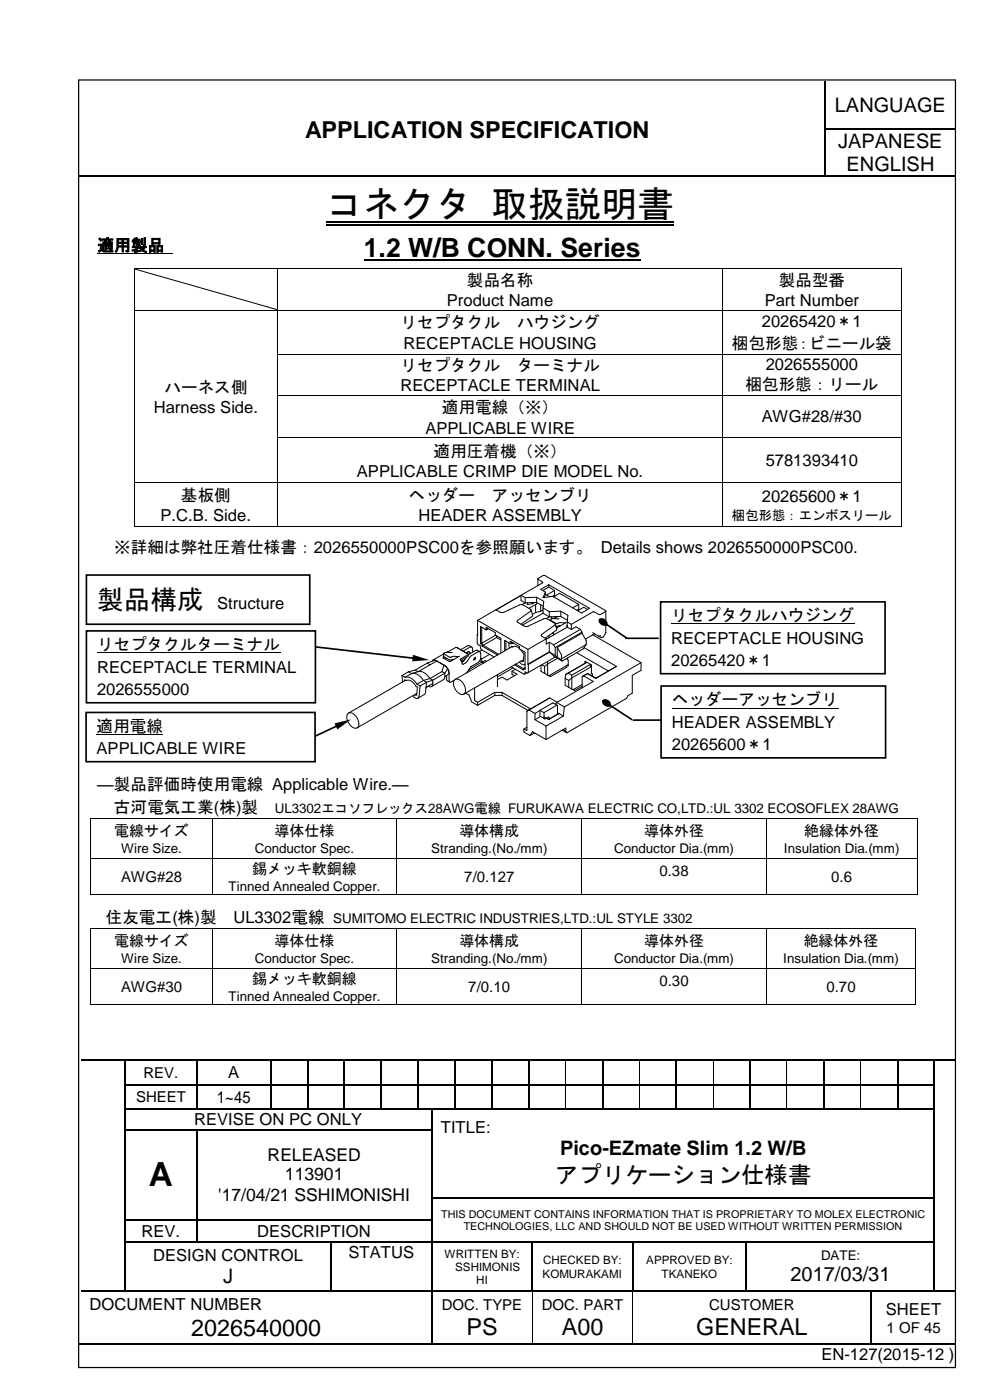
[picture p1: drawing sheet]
<svg xmlns="http://www.w3.org/2000/svg" width="210mm" height="297mm" viewBox="0 0 210 297" stroke-linecap="round" stroke-linejoin="round" font-family="sans-serif">
<defs><g id="words">
<text font-size="7.7" x="69.2" y="45.9">コネクタ 取扱説明書</text>
<text font-size="7.1" x="31.6" y="251.7">A</text>
<g font-size="5.6">
<text x="77.1" y="54.5">1.2 W/B CONN. Series</text>
<text x="20.6" y="129.3">製品構成</text>
</g>
<g font-size="5">
<text x="64.7" y="29.3">APPLICATION SPECIFICATION</text>
<text x="117.7" y="250.9">アプリケーション仕様書</text>
<text x="40.6" y="283.4">2026540000</text>
<text x="98.9" y="283.2">PS</text>
<text x="119.1" y="283.2">A00</text>
<text x="147.6" y="283.2">GENERAL</text>
</g>
<g font-size="4.2">
<text x="177" y="23.7">LANGUAGE</text>
<text x="177.7" y="31.4">JAPANESE</text>
<text x="179.5" y="36.3">ENGLISH</text>
<text x="118.7" y="245">Pico-EZmate Slim 1.2 W/B</text>
<text x="47.3" y="272.3">J</text>
<text x="167.6" y="271.9">2017/03/31</text>
</g>
<g font-size="3.7">
<text x="56.7" y="246.2">RELEASED</text>
<text x="60.4" y="250.4">113901</text>
<text x="46.3" y="254.7">'17/04/21 SSHIMONISHI</text>
</g>
<g font-size="3.5">
<text x="20.7" y="53.3">適用製品</text>
<text x="94.8" y="64.9">Product Name</text>
<text x="99" y="60.6">製品名称</text>
<text x="162.1" y="64.9">Part Number</text>
<text x="165.1" y="60.6">製品型番</text>
<text x="84.9" y="69.7">リセプタクル</text>
<text x="109.6" y="69.7">ハウジング</text>
<text x="161.5" y="69.4">20265420＊1</text>
<text x="85.6" y="74">RECEPTACLE HOUSING</text>
<text x="155.2" y="74">梱包形態：ビニール袋</text>
<text x="34.8" y="83.3">ハーネス側</text>
<text x="84.9" y="78.7">リセプタクル</text>
<text x="84.9" y="83">RECEPTACLE TERMINAL</text>
<text x="109.6" y="78.7">ターミナル</text>
<text x="158" y="82.8">梱包形態：リール</text>
<text x="162.3" y="78.5">2026555000</text>
<text x="32.6" y="87.6">Harness Side.</text>
<text x="93.7" y="87.6">適用電線（※）</text>
<text x="161.5" y="89.6">AWG#28/#30</text>
<text x="90.2" y="92">APPLICABLE WIRE</text>
<text x="75.7" y="101.2">APPLICABLE CRIMP DIE MODEL No.</text>
<text x="91.9" y="96.9">適用圧着機（※）</text>
<text x="162.3" y="98.9">5781393410</text>
<text x="38.4" y="106.3">基板側</text>
<text x="86.6" y="106.3">ヘッダー</text>
<text x="104.3" y="106.3">アッセンブリ</text>
<text x="161.5" y="106.5">20265600＊1</text>
<text x="34" y="110.5">P.C.B. Side.</text>
<text x="88.7" y="110.5">HEADER ASSEMBLY</text>
<text x="24.2" y="117.2">※詳細は弊社圧着仕様書：2026550000PSC00を参照願います。 Details shows 2026550000PSC00.</text>
<text x="46" y="129.3">Structure</text>
<text x="142.3" y="131.8">リセプタクルハウジング</text>
<text x="20.6" y="137.9">リセプタクルターミナル</text>
<text x="142.3" y="136.6">RECEPTACLE HOUSING</text>
<text x="20.6" y="142.7">RECEPTACLE TERMINAL</text>
<text x="142.3" y="141.3">20265420＊1</text>
<text x="20.6" y="147.5">2026555000</text>
<text x="142.4" y="149.6">ヘッダーアッセンブリ</text>
<text x="20.5" y="155.2">適用電線</text>
<text x="142.4" y="154.4">HEADER ASSEMBLY</text>
<text x="20.5" y="160">APPLICABLE WIRE</text>
<text x="142.4" y="159.2">20265600＊1</text>
<text x="20.6" y="167.6">―製品評価時使用電線 Applicable Wire.―</text>
<text x="24.1" y="172.4">古河電気工業(株)製</text>
<text x="22.4" y="195.8">住友電工(株)製</text>
<text x="49.5" y="195.8">UL3302電線</text>
<text x="46" y="233.9">1~45</text>
<text x="48.4" y="228.7">A</text>
<text x="41.2" y="238.7">REVISE ON PC ONLY</text>
<text x="93.4" y="240.3">TITLE:</text>
<text x="30" y="262.4">REV.</text>
<text x="54.5" y="262.4">DESCRIPTION</text>
<text x="32.5" y="267.6">DESIGN CONTROL</text>
<text x="73.9" y="266.9">STATUS</text>
<text x="19" y="278">DOCUMENT NUMBER</text>
<text x="187.8" y="279">SHEET</text>
<text x="174.2" y="288.6">EN-127(2015-12 )</text>
</g>
<g font-size="3.2">
<text x="24.2" y="177.4">電線サイズ</text>
<text x="58.2" y="177.4">導体仕様</text>
<text x="97.4" y="177.4">導体構成</text>
<text x="136.5" y="177.4">導体外径</text>
<text x="170.5" y="177.4">絶縁体外径</text>
<text x="53.4" y="185.5">錫メッキ軟銅線</text>
<text x="139.8" y="185.9">0.38</text>
<text x="25.7" y="187.1">AWG#28</text>
<text x="98.4" y="187.1">7/0.127</text>
<text x="176.2" y="187.1">0.6</text>
<text x="24.2" y="200.7">電線サイズ</text>
<text x="58.2" y="200.7">導体仕様</text>
<text x="97.4" y="200.7">導体構成</text>
<text x="136.5" y="200.7">導体外径</text>
<text x="170.4" y="200.7">絶縁体外径</text>
<text x="53.4" y="208.8">錫メッキ軟銅線</text>
<text x="139.8" y="209.2">0.30</text>
<text x="25.7" y="210.4">AWG#30</text>
<text x="99.3" y="210.4">7/0.10</text>
<text x="175.2" y="210.4">0.70</text>
<text x="28.8" y="233.8">SHEET</text>
<text x="30.4" y="228.6">REV.</text>
<text x="93.7" y="277.9">DOC. TYPE</text>
<text x="114.9" y="277.9">DOC. PART</text>
<text x="150.4" y="277.9">CUSTOMER</text>
<text x="188" y="282.8">1 OF 45</text>
</g>
<g font-size="2.8">
<text x="155.2" y="110.3">梱包形態：エンボスリール</text>
<text x="58.3" y="172.4">UL3302エコソフレックス28AWG電線 FURUKAWA ELECTRIC CO,LTD.:UL 3302 ECOSOFLEX 28AWG</text>
<text x="25.7" y="181">Wire Size.</text>
<text x="54" y="181">Conductor Spec.</text>
<text x="91.4" y="181">Stranding.(No./mm)</text>
<text x="130.2" y="181">Conductor Dia.(mm)</text>
<text x="166.2" y="181">Insulation Dia.(mm)</text>
<text x="48.5" y="189">Tinned Annealed Copper.</text>
<text x="70.6" y="195.8">SUMITOMO ELECTRIC INDUSTRIES,LTD.:UL STYLE 3302</text>
<text x="25.7" y="204.2">Wire Size.</text>
<text x="54" y="204.2">Conductor Spec.</text>
<text x="91.4" y="204.2">Stranding.(No./mm)</text>
<text x="130.2" y="204.2">Conductor Dia.(mm)</text>
<text x="166.1" y="204.2">Insulation Dia.(mm)</text>
<text x="48.5" y="212.3">Tinned Annealed Copper.</text>
<text x="174.1" y="267.3">DATE:</text>
</g>
<g font-size="2.5">
<text x="94.3" y="266.8">WRITTEN BY:</text>
<text x="96.5" y="269.7">SSHIMONIS</text>
<text x="115.1" y="268.2">CHECKED BY:</text>
<text x="137" y="268.2">APPROVED BY:</text>
<text x="101" y="272.5">HI</text>
<text x="115" y="271.1">KOMURAKAMI</text>
<text x="140.3" y="271.1">TKANEKO</text>
</g>
<g font-size="2.3">
<text x="93.5" y="258.4">THIS DOCUMENT CONTAINS INFORMATION THAT IS PROPRIETARY TO MOLEX ELECTRONIC</text>
<text x="98.3" y="261">TECHNOLOGIES, LLC AND SHOULD NOT BE USED WITHOUT WRITTEN PERMISSION</text>
</g>
</g></defs>
<g fill="none" stroke="#000" stroke-width=".25">
<path d="M175 17.1v10.2M16.8 37.3h158.1M175 27.5v9.7M175.1 27.4h27.5M175.1 37.3h27.5M17.1 224.9h9.3M26.5 225v5M26.5 230.2v5M26.5 235.5v4M26.5 239.8v4.8M26.6 224.9h15M26.6 230.1h15"/>
<path d="M26.6 235.3h15M26.6 239.6h15M41.7 225v5M41.7 230.2v5M41.7 239.8v4.8M41.9 224.9h15.3M41.9 230.1h15.3M41.9 235.3h15.3M41.9 239.6h49.5M57.4 225v5M57.4 230.2v5M57.5 224.9h7.6"/>
<path d="M57.5 230.1h7.6M57.5 235.3h7.6M65.2 225v5M65.2 230.2v5M65.3 224.9h7.6M65.3 230.1h7.6M65.3 235.3h7.6M73 225v5M73 230.2v5M73.1 224.9h7.6M73.1 230.1h7.6M73.1 235.3h7.6"/>
<path d="M80.8 225v5M80.8 230.2v5M81 224.9h7.5M81 230.1h7.5M81 235.3h7.5M88.7 225v5M88.7 230.2v5M88.8 224.9h7.6M88.8 230.1h7.6M88.8 235.3h2.6M91.5 235.5v4M91.5 239.8v4.8"/>
<path d="M91.7 235.3h4.7M96.5 225v5M96.5 230.2v5M96.6 224.9h7.6M96.6 230.1h7.6M96.6 235.3h7.6M104.3 225v5M104.3 230.2v5M104.4 224.9h7.6M104.4 230.1h7.6M104.4 235.3h7.6M112.1 225v5"/>
<path d="M112.1 230.2v5M112.3 224.9h7.5M112.3 230.1h7.5M112.3 235.3h7.5M120.1 224.9h7.5M120.1 230.1h7.5M120.1 235.3h7.5M127.7 225v5M127.7 230.2v5M127.9 224.9h7.6M127.9 230.1h7.6M127.9 235.3h7.6"/>
<path d="M135.7 224.9h7.5M135.7 230.1h7.5M135.7 235.3h7.5M143.4 225v5M143.4 230.2v5M143.5 224.9h7.6M143.5 230.1h7.6M143.5 235.3h7.6M151.4 224.9h7.5M151.4 230.1h7.5M151.4 235.3h7.5M159 225v5"/>
<path d="M159 230.2v5M159.2 224.9h7.5M159.2 230.1h7.5M159.2 235.3h7.5M167 224.9h7.5M167 230.1h7.5M167 235.3h7.5M174.7 225v5M174.7 230.2v5M174.8 224.9h7.6M174.8 230.1h7.6M174.8 235.3h7.6"/>
<path d="M182.6 224.9h7.6M182.6 230.1h7.6M182.6 235.3h7.6M190.3 225v5M190.3 230.2v5M190.4 224.9h7.6M190.4 230.1h7.6M190.4 235.3h7.6M198.1 225v5M198.1 230.2v5M198.1 235.5v4M198.1 239.8v4.8"/>
<path d="M198.2 224.9h4.5M26.5 244.8v4.9M26.5 250v4M26.5 254.3v4.3M26.5 258.9v4.5M26.6 258.7h15M41.7 244.8v4.9M41.7 250v4M41.7 254.3v4.3M41.7 258.9v4.5M41.9 258.7h49.5M91.5 244.8v4.9"/>
<path d="M91.5 250v4M91.5 254.3v4.3M91.5 258.9v4.5M91.7 254.2h106.3M198.1 244.8v4.9M198.1 250v4M198.1 254.3v4.3M198.1 258.9v4.5M17.1 274h9.3M26.5 263.7v5.1M26.5 269v4.8M26.6 263.6h15"/>
<path d="M26.6 274h43.5M41.9 263.6h28.2M70.2 263.7v5.1M70.2 269v4.8M70.3 263.6h21.1M70.3 274h21.1M91.5 263.7v5.1M91.5 269v4.8M91.5 274.1v11M91.7 263.6h21M91.7 274h21M112.8 263.7v5.1"/>
<path d="M112.8 269v4.8M113 263.6h21.1M113.2 274h20.9M134.2 263.7v5.1M134.2 269v4.8M134.3 263.6h23.8M134.6 274h23.5M158.2 263.7v5.1M158.2 269v4.8M158.4 263.6h39.6M158.4 274h26.2M184.7 274.1v11"/>
<path d="M184.8 274h13.2M198.1 263.7v5.1M198.1 269v4.8M198.2 274h4.5M16.8 285.2h74.6M91.7 285.2h21.1M113 285.2h21.1M134.3 285.2h50.3M184.8 285.2h17.9"/>
</g>
<g fill="#000">
<path d="M174.9 27.3h.2v.2h-.2z" fill-rule="evenodd"/>
<path d="M174.9 37.2h.2v.3h-.2z" fill-rule="evenodd"/>
<path d="M26.4 224.8h.2v.2h-.2z" fill-rule="evenodd"/>
<path d="M26.4 230h.2v.2h-.2z" fill-rule="evenodd"/>
<path d="M26.4 235.2h.2v.3h-.2z" fill-rule="evenodd"/>
<path d="M26.4 239.5h.2v.3h-.2z" fill-rule="evenodd"/>
<path d="M41.6 224.8h.3v.2h-.3z" fill-rule="evenodd"/>
<path d="M41.6 230h.3v.2h-.3z" fill-rule="evenodd"/>
<path d="M41.6 235.2h.3v.3h-.3z" fill-rule="evenodd"/>
<path d="M41.6 239.5h.3v.3h-.3z" fill-rule="evenodd"/>
<path d="M57.2 224.8h.3v.2h-.3z" fill-rule="evenodd"/>
<path d="M57.2 230h.3v.2h-.3z" fill-rule="evenodd"/>
<path d="M57.2 235.2h.3v.3h-.3z" fill-rule="evenodd"/>
<path d="M65.1 224.8h.2v.2h-.2z" fill-rule="evenodd"/>
<path d="M65.1 230h.2v.2h-.2z" fill-rule="evenodd"/>
<path d="M65.1 235.2h.2v.3h-.2z" fill-rule="evenodd"/>
<path d="M72.9 224.8h.2v.2h-.2z" fill-rule="evenodd"/>
<path d="M72.9 230h.2v.2h-.2z" fill-rule="evenodd"/>
<path d="M72.9 235.2h.2v.3h-.2z" fill-rule="evenodd"/>
<path d="M80.7 224.8h.3v.2h-.3z" fill-rule="evenodd"/>
<path d="M80.7 230h.3v.2h-.3z" fill-rule="evenodd"/>
<path d="M80.7 235.2h.3v.3h-.3z" fill-rule="evenodd"/>
<path d="M88.5 224.8h.3v.2h-.3z" fill-rule="evenodd"/>
<path d="M88.5 230h.3v.2h-.3z" fill-rule="evenodd"/>
<path d="M88.5 235.2h.3v.3h-.3z" fill-rule="evenodd"/>
<path d="M91.4 235.2h.3v.3h-.3z" fill-rule="evenodd"/>
<path d="M91.4 239.5h.3v.3h-.3z" fill-rule="evenodd"/>
<path d="M96.4 224.8h.2v.2h-.2z" fill-rule="evenodd"/>
<path d="M96.4 230h.2v.2h-.2z" fill-rule="evenodd"/>
<path d="M96.4 235.2h.2v.3h-.2z" fill-rule="evenodd"/>
<path d="M104.2 224.8h.2v.2h-.2z" fill-rule="evenodd"/>
<path d="M104.2 230h.2v.2h-.2z" fill-rule="evenodd"/>
<path d="M104.2 235.2h.2v.3h-.2z" fill-rule="evenodd"/>
<path d="M112 224.8h.3v.2h-.3z" fill-rule="evenodd"/>
<path d="M112 230h.3v.2h-.3z" fill-rule="evenodd"/>
<path d="M112 235.2h.3v.3h-.3z" fill-rule="evenodd"/>
<path d="M119.8 224.8h.3v.2h-.3z" fill-rule="evenodd"/>
<path d="M119.8 230h.3v.2h-.3z" fill-rule="evenodd"/>
<path d="M119.8 235.2h.3v.3h-.3z" fill-rule="evenodd"/>
<path d="M127.6 224.8h.3v.2h-.3z" fill-rule="evenodd"/>
<path d="M127.6 230h.3v.2h-.3z" fill-rule="evenodd"/>
<path d="M127.6 235.2h.3v.3h-.3z" fill-rule="evenodd"/>
<path d="M135.5 224.8h.2v.2h-.2z" fill-rule="evenodd"/>
<path d="M135.5 230h.2v.2h-.2z" fill-rule="evenodd"/>
<path d="M135.5 235.2h.2v.3h-.2z" fill-rule="evenodd"/>
<path d="M143.2 224.8h.3v.2h-.3z" fill-rule="evenodd"/>
<path d="M143.2 230h.3v.2h-.3z" fill-rule="evenodd"/>
<path d="M143.2 235.2h.3v.3h-.3z" fill-rule="evenodd"/>
<path d="M151.1 224.8h.3v.2h-.3z" fill-rule="evenodd"/>
<path d="M151.1 230h.3v.2h-.3z" fill-rule="evenodd"/>
<path d="M151.1 235.2h.3v.3h-.3z" fill-rule="evenodd"/>
<path d="M158.9 224.8h.3v.2h-.3z" fill-rule="evenodd"/>
<path d="M158.9 230h.3v.2h-.3z" fill-rule="evenodd"/>
<path d="M158.9 235.2h.3v.3h-.3z" fill-rule="evenodd"/>
<path d="M166.7 224.8h.3v.2h-.3z" fill-rule="evenodd"/>
<path d="M166.7 230h.3v.2h-.3z" fill-rule="evenodd"/>
<path d="M166.7 235.2h.3v.3h-.3z" fill-rule="evenodd"/>
<path d="M174.5 224.8h.3v.2h-.3z" fill-rule="evenodd"/>
<path d="M174.5 230h.3v.2h-.3z" fill-rule="evenodd"/>
<path d="M174.5 235.2h.3v.3h-.3z" fill-rule="evenodd"/>
<path d="M182.4 224.8h.2v.2h-.2z" fill-rule="evenodd"/>
<path d="M182.4 230h.2v.2h-.2z" fill-rule="evenodd"/>
<path d="M182.4 235.2h.2v.3h-.2z" fill-rule="evenodd"/>
<path d="M190.2 224.8h.2v.2h-.2z" fill-rule="evenodd"/>
<path d="M190.2 230h.2v.2h-.2z" fill-rule="evenodd"/>
<path d="M190.2 235.2h.2v.3h-.2z" fill-rule="evenodd"/>
<path d="M198 224.8h.2v.2h-.2z" fill-rule="evenodd"/>
<path d="M198 230h.2v.2h-.2z" fill-rule="evenodd"/>
<path d="M198 235.2h.2v.3h-.2z" fill-rule="evenodd"/>
<path d="M198 239.5h.2v.3h-.2z" fill-rule="evenodd"/>
<path d="M26.4 244.6h.2v.2h-.2z" fill-rule="evenodd"/>
<path d="M26.4 249.7h.2v.3h-.2z" fill-rule="evenodd"/>
<path d="M26.4 254h.2v.3h-.2z" fill-rule="evenodd"/>
<path d="M26.4 258.6h.2v.3h-.2z" fill-rule="evenodd"/>
<path d="M41.6 244.6h.3v.2h-.3z" fill-rule="evenodd"/>
<path d="M41.6 249.7h.3v.3h-.3z" fill-rule="evenodd"/>
<path d="M41.6 254h.3v.3h-.3z" fill-rule="evenodd"/>
<path d="M41.6 258.6h.3v.3h-.3z" fill-rule="evenodd"/>
<path d="M91.4 244.6h.3v.2h-.3z" fill-rule="evenodd"/>
<path d="M91.4 249.7h.3v.3h-.3z" fill-rule="evenodd"/>
<path d="M91.4 254h.3v.3h-.3z" fill-rule="evenodd"/>
<path d="M91.4 258.6h.3v.3h-.3z" fill-rule="evenodd"/>
<path d="M198 244.6h.2v.2h-.2z" fill-rule="evenodd"/>
<path d="M198 249.7h.2v.3h-.2z" fill-rule="evenodd"/>
<path d="M198 254h.2v.3h-.2z" fill-rule="evenodd"/>
<path d="M198 258.6h.2v.3h-.2z" fill-rule="evenodd"/>
<path d="M26.4 263.4h.2v.3h-.2z" fill-rule="evenodd"/>
<path d="M26.4 268.8h.2v.2h-.2z" fill-rule="evenodd"/>
<path d="M26.4 273.8h.2v.3h-.2z" fill-rule="evenodd"/>
<path d="M41.6 263.4h.3v.3h-.3z" fill-rule="evenodd"/>
<path d="M70.1 263.4h.2v.3h-.2z" fill-rule="evenodd"/>
<path d="M70.1 268.8h.2v.2h-.2z" fill-rule="evenodd"/>
<path d="M70.1 273.8h.2v.3h-.2z" fill-rule="evenodd"/>
<path d="M91.4 263.4h.3v.3h-.3z" fill-rule="evenodd"/>
<path d="M91.4 268.8h.3v.2h-.3z" fill-rule="evenodd"/>
<path d="M91.4 273.8h.3v.3h-.3z" fill-rule="evenodd"/>
<path d="M112.7 263.4h.3v.3h-.3z" fill-rule="evenodd"/>
<path d="M112.7 268.8h.3v.2h-.3z" fill-rule="evenodd"/>
<path d="M112.7 273.8h.3v.3h-.3z" fill-rule="evenodd"/>
<path d="M113 273.8h.2v.3h-.2z" fill-rule="evenodd"/>
<path d="M134.1 263.4h.2v.3h-.2z" fill-rule="evenodd"/>
<path d="M134.1 268.8h.2v.2h-.2z" fill-rule="evenodd"/>
<path d="M134.1 273.8h.2v.3h-.2z" fill-rule="evenodd"/>
<path d="M134.3 273.8h.3v.3h-.3z" fill-rule="evenodd"/>
<path d="M158.1 263.4h.3v.3h-.3z" fill-rule="evenodd"/>
<path d="M158.1 268.8h.3v.2h-.3z" fill-rule="evenodd"/>
<path d="M158.1 273.8h.3v.3h-.3z" fill-rule="evenodd"/>
<path d="M184.6 273.8h.2v.3h-.2z" fill-rule="evenodd"/>
<path d="M198 263.4h.2v.3h-.2z" fill-rule="evenodd"/>
<path d="M198 268.8h.2v.2h-.2z" fill-rule="evenodd"/>
<path d="M198 273.8h.2v.3h-.2z" fill-rule="evenodd"/>
<path d="M91.4 285.1h.3v.3h-.3z" fill-rule="evenodd"/>
<path d="M112.8 285.1h.2v.3h-.2z" fill-rule="evenodd"/>
<path d="M134.1 285.1h.2v.3h-.2z" fill-rule="evenodd"/>
<path d="M184.6 285.1h.2v.3h-.2z" fill-rule="evenodd"/>
</g>
<path d="M119.9 225v5M119.9 230.2v5M135.6 225v5M135.6 230.2v5M151.2 225v5M151.2 230.2v5M166.8 225v5M166.8 230.2v5M182.4 225v5M182.4 230.2v5M112.8 274.1v11M134.2 274.1v11" fill="none" stroke="#000" stroke-width=".21"/>
<path d="M16.7 17h185.9v273.1h-185.9z" fill="none" stroke="#000" stroke-width=".26"/>
<path d="M62.2 23.3h88.1v9.7h-88.1z" fill-rule="evenodd" fill="#fff"/>
<g fill="none" stroke="#000" stroke-width=".21">
<path d="M20.7 53.9h15.9M28.5 57.1v8.6M28.5 57h30.3M28.5 57.1l30.3 8.6M58.9 57.1v8.6M59 57h94.2M153.3 57.1v8.6M153.4 57h37.6M191 57.1v8.6M28.5 65.9v9.1M28.5 75.2v8.6M28.5 65.8h30.3"/>
<path d="M58.9 65.9v9.1M58.9 75.2v8.6M59 65.8h94.2M59 75.1h94.2M153.3 65.9v9.1M153.3 75.2v8.6M153.4 65.8h37.6M153.4 75.1h37.6M191 65.9v9.1M191 75.2v8.6M28.5 84v8.8M28.5 93v9.3"/>
<path d="M58.9 84v8.8M58.9 93v9.3M59 83.9h94.2M59 92.9h94.2M153.3 84v8.8M153.3 93v9.3M153.4 83.9h37.6M153.4 92.9h37.6M191 84v8.8M191 93v9.3M28.5 102.5v9.1M28.5 102.4h30.3"/>
<path d="M28.5 111.7h30.3M58.9 102.5v9.1M59 102.4h94.2M59 111.7h94.2M153.3 102.5v9.1M153.4 102.4h37.6M153.4 111.7h37.6M191 102.5v9.1M94 138.7l1.4 .8 .8-.3h1.2l-2 1.2-1.4-.8 .2-.2M94 138.7l.1 .6 1.3 .8 .8-.2M94 138.7l-2.2 1.3M94.7 139.7l-.3 .1"/>
<path d="M95.9 138.4h-1.3l-.6 .3M97 137.4l-.3-.1-2 1.1M97 137.4h.1M97 137.4l2.4 1.5M97 137.4l.1 .1M98.5 140l-.3 .1M98.8 139.5h.1M98.9 139.4l-.6 .9-.4 .2M99 138.5l.3-.2h.2h-.3l-.3 .3zM99 138.6l.3 .3M99.3 138.9h.1M99.4 138.9l-.2 .3-1.5 .9"/>
<path d="M99.5 138.3l.2 .4M100 137.3l.2 .3v.8M100 137.3h-.4l-1.4 .8M100 137.3l-.8-.3-1.5 .8M100.7 139.5a.24 .24 0 0 1 .1 .3 .24 .24 0 0 1-.3 .1zM100.8 139.5l-.4 .5M101.2 134.7v1.7l.2 .4 .5 .3 .2 .7 2.7 1.6M101.3 131.6l-.1 3.1M101.3 131.6l10.6 6.2M101.3 134.7h-.1M101.7 138.3l-.8-.3-1.6 .9M101.7 138.3h-.3l-1.6 .9-.9 1.3-.8 .4-.5-1 1.7-1"/>
<path d="M101.7 138.3l.2 .3v.9l-.2 .7-1.9 1.3-.9 1.3M101.9 136.5l.4 .6M101.9 139.7l.2 .1M102.1 139.8l.2 .7M102.1 136.5h-.2M102.1 136.5l.3 .4M102.1 133.1v3.4M102.2 137.9l-.6 .3M102.3 137.1l3.2 1.9M102.4 136.9l3.3 1.9M102.4 136.9l-.1 .2M103 133.6v-.5l2 1.1v.5l1.2 .7v3.1"/>
<path d="M103 133.6l-1.1-.7v3.6M103.3 133.5l-.3 .1M103.3 133.2v.3M103.5 133.4l-.2 .1M103.8 138.8l-1.7 1M105.1 134.8l-3 1.7M105.1 129.4l1 .5 .5 .1 3.9-1.7 2.1 1.1M105.1 129.4l-3.8 2.2M105.2 134.9l.1 .3M105.3 135.2l-2.9 1.7M105.3 135.2l.9 .6M107.3 136v1.9"/>
<path d="M107.9 136.4l.1 1.1M108.2 136.5l-1.2-.6v2.2M108.2 136.5v-.5l1.9 1.2v.5l1.2 .6v3.7l-.4 .1M108.4 136.5h.1M108.4 136.2v.3M108.4 137.3v-.2l.3 .2 .6-.2 .8 .5M108.6 137.2l-12.1 6.9M108.7 136.3l-.5 .2M108.8 136.4l-.3 .1M108.9 136.5h-.4M110.3 137.8l.8 .8-.2 1.6-.1 .2-.3-.2M110.5 126.3l.8 .5"/>
<path d="M110.5 126.3v1.1l.8 .5M110.5 126.3l-5.3 3.1M111 139.9l-12.7 7.4M111.3 127.9l-.6 .4M111.3 126.8v1.1M111.8 127.9v.3l1.1-.1M111.9 137.8v3.1M112.6 129.4l-.1 .3-2.8 1.9v.4l1.4 .8 .5 .1 4.1-1.7 2 1.2M112.6 129.4l.3 1.3-2.4 1.7M112.9 127.8v.3M113.3 127.8l-.4 .3M113.6 129.9l-.7 .4"/>
<path d="M113.6 128.3v1.6M113.7 127.8v.4l-1.6 .9M113.8 127.8l1.4 .8M113.8 126.7l1.5 .9-.2 1.4M113.8 126.7l-2.5 .1M113.8 126.7v1.1M113.8 127.8l-2.5 .1M114 122.8l1 .7v.1l-4.5 2.7M114 122.8l1.1-.7h.5l12.8 7.5M114 122.8v1.4M114.6 128.3v1.4M114.6 129.7l-1 .2"/>
<path d="M115.1 129l1.4 .8M115.1 129v1.1M115.1 129.4l-.5 .3M115.1 130.1l1.4 .8M115.1 130.1l-4.3 2.5M115.6 125.6l-.5 1.2 2.1-.3M115.6 125.6v.5l-.2 .7M115.8 135.5v1.1l.6-.3M115.8 135.5l-3.9 2.3M116.3 124.1l-1.7 .9 1 .6M116.3 124.1l8.7 5-1.7 .9-6.1-3.5M116.3 124.5l1.3 .8"/>
<path d="M116.3 124.5l-1.2 .8M116.3 124.1v.4M116.4 136.3v2M116.4 138.3l.1 .1M116.4 136.3l1 .5M116.4 138.3l-4.5 2.6M116.5 129.8v1.1M116.5 130.9l-.7 .3M116.5 134.7l-.2 .6M116.5 138.4a6.8 6.8 0 0 0 2.6 1.8M116.5 138.4l1.2 .6M116.5 138.4l-4.5 2.6"/>
<path d="M116.7 131.5l1.3 .8 .8-.2h1.2l-2 1.1M116.7 131.6h-.1M116.7 131.5v.2M116.9 130.8v.4l.8-.1M117.1 134.3l.3 .4M117.2 134.2l.3 .4M117.4 126.6l1.2-.7 4.1 2.3M117.4 136.8l.3 .6M117.6 126.3l-.4 .2M117.6 125.3l-1.7 .9 .6 .4M117.6 126.3l.2 .1M117.6 125.3v1"/>
<path d="M117.7 132.4l.3 1.2-2.4 1.8M117.7 132.4l-.1 .2-2.8 2v.3l1 .6M117.7 139.4l-5.9 3.4-.5-.3v.4M117.7 139l.4 .4M117.7 137.4v1.6M118 130.8v.1M118.1 137.4l.9 1.5v.9M118.1 139.4l.8 .5M118.1 137.4v2M118.2 139.7l-2.7 1.7M118.2 130.8l-.9 .4M118.5 131.2h-1.3l-.5 .3"/>
<path d="M118.8 132.8h-1M118.9 130.8l1.4 .8M118.9 129.7l1.5 .8-.1 1.4M118.9 129.7v1.1M118.9 130.8l-2.4 .1M118.9 129.7l-2.4 .1M118.9 139.9l.2 .3M119 139.8l-.1 .1M120.3 132.7v.2M120.3 131.9v1.2M120.3 131.9l.8 .6M120.3 133.1l.8 .5"/>
<path d="M120.3 133.1l-4.5 2.5M120.3 139.6v.3l.2 .1v1.3l-.3-.2M121.1 132.5v1.1M122.3 138.5l6.6 3.9M122.7 129.2l-.4 .3M122.7 129.2l.2 .1M122.7 128.2l-1.3 .8M122.7 128.2v1M123 133.5l.4 .6M123 133.5l-.9-.5-1 .6M123 133.5l-5.6 3.3M123.4 134.3l.9 1.6v.8"/>
<path d="M123.4 134.1l-5.7 3.3M123.4 134.1v.2M123.4 134.3l-5.3 3.1M123.8 137.4l6.9 4M124.3 136.7l-.7 1-4.5 2.5M124.3 136.7l-5.3 3.1M124.6 129.3l-.8-.5-1.3 .8M125.6 134.2l1.9 1 .4-.1 .5-.9M125.7 134.7l10.2 5.9M126.1 134.5l-2 1.1M126.9 135h.1M127.3 134.9l-.4 .1"/>
<path d="M128.4 134.2l-.1 .1M128.4 129.6l-1.2 .8-1.5-.6-4.6 2.7M128.4 129.6v4.6M73.9 151.3a2.13 2.13 0 0 1 2.2 2.4l-.4 .7M73.9 151.3a2.08 2.08 0 0 0 .8 3l.6 .2 .4-.1M85.2 143.3l.1 1.4M85.2 143.3l.7 .4M85.9 143.7a2.35 2.35 0 0 1 2.5 1.4M86 144.3l.1 .1a1.7 1.7 0 0 1 2.1 1.2l.3 .2-.2 1.6-.2 .1-.2-.1M86 144.3l-12.1 7M86 144.3l-.2-.1v.2M86.6 142.5l.7 .4"/>
<path d="M86.6 142.5l-1.4 .8M87.3 142.9l-1.4 .8M87.4 142.9h-.1M87.4 142.9l1.3-.4a2.65 2.65 0 0 1 2.4 1.5M87.4 142.9a2.48 2.48 0 0 1 2.4 1.5M87.5 147.6l.6 .5h.5M88 142.2l-1.4 .3M88.4 147.1l-12.7 7.3M88.4 145.1l.7 .4M89.1 145.5l-.3 2.3-.2 .3M89.8 144.4l.6 .3M89.8 144.4l-1.4 .7"/>
<path d="M90.3 145.8l-.2 1.4-1.5 .9M90.4 144.7l-.1 1.1M90.4 144.7l-1.3 .8M90.5 145.7l-.2 .3M90.6 140.7l.6 .3M90.6 140.7l-2.6 1.5M90.8 145.6l.7 .1M91.1 144l-1.3 .4M91.1 144l.6 .3M91.2 141l-2.6 1.5-.6-.3M91.7 144.3l-1.3 .4M91.7 144.3l.1 .7"/>
<path d="M91.8 145l-.3 .7M91.8 145l-1.5 .8M91.8 140l.6 .1 2.4 1.5 .4 .8 .1 2.3M91.8 140l-.2 .3M92.6 140.2a2.62 2.62 0 0 0-2 .5M92.6 140.2l-1.4 .8M92.6 140.2l1.5 .9M93.7 142.5l.6 .3M93.7 142.5l-2.6 1.5M94.1 141.1l-.4 1.4M94.1 141.1l.8 .8M94.3 142.8v.7"/>
<path d="M94.3 142.8l-2.6 1.5M94.3 143.5l-.2 .6-2.6 1.6M94.7 143.3v1l.6 .4M94.9 141.9v.1a.81 .81 0 0 1-.4 1.4l-.2 .1M94.9 141.9l-.6 .9M96.4 144.3l-1.1 .4M96.5 144.1a2.12 2.12 0 0 1 2.2 2.5l-.4 .7M96.5 144.1a2.08 2.08 0 0 0 .9 3l.5 .2h.4M98.2 140.1l-.4 .2M98.2 140.1h.1M98.7 147l.7 .5 .6 1.4 1.3 .7M99.4 142h.1"/>
<path d="M99.5 142v.4M100.6 145.9v2.6l.7 .5M101.3 149v.6M101.7 140.2l.6 .3M102.3 140.5l-2.8 1.5M102.3 140.5v.3M103.1 140.3l-.3-.1-.5 .3 .2 .2M104.9 147.5l-3.6 2.1M104.9 146.9l-3.6 2.1M104.9 146.9h1.5M104.9 147.5h1.5M104.9 146.9v.6"/>
<path d="M105.5 145.6h.1M105.5 143.1v2.5M106.4 146.9l6.1 3.5M106.4 147.5l5.6 3.2M106.4 146.9v.6M108.4 141.5l2.7 1.5 .2-.1M108.5 142.4l1.1 .6-2.1 1.3-1.1-.7-.9 .6M108.5 142.4v.7l.6 .3M108.8 141.7l-3.3 1.9M109.1 141l1.8 1.1M109.3 142l-.8 .4M109.3 140.9l1.7 1"/>
<path d="M110.1 140.5l.6 .4 .5 .1M111 141.9l-.1 .2M111.1 154.7v.6l1.3 .7M111.3 140.9l-.1 .1M111.3 141.7l-.3 .2M111.3 141.8l-.3 .1M111.7 142.7l-.4 .2M111.7 150.9v4l-.6-.2M111.7 150.9l.4-.3 1.3 .8M111.7 154.3l-.6 .4M111.9 140.9l.1 .1M112 141v1.7"/>
<path d="M112.4 156l.5-.8 2.9 1.7M113.3 155.5l-.9 .5M113.4 152.7l2.4 1.3M113.4 151.4v1.3M114.5 150.7l-1.1 .7M114.5 150.7v1.2l.8 .5M114.5 150.7l.8 .5M114.6 152l-1.2 .7M114.7 141.1v1.3l1.4 .8M114.9 141l.6 .4M115.3 152.4l.3 .1 .7-.4 .1 .5M115.3 152.1l1 .5"/>
<path d="M115.3 151.2v1.2M115.5 141.4v1.5M115.8 154v2.9M116.1 140.3v2.9M116.3 152.6h.1M116.4 143.4l.3 .1M116.5 148.1l1.6 .9M116.5 148.1l-.2 .1M116.5 148.1l-4.8 2.8M116.5 143.3l.2 .2M118 149l1.6 1M118 149l-.3 .4"/>
<path d="M118.1 149.6l.1 1.9M118.1 149.6l-.9-.5-2.7 1.6M118.1 149.6l-2.8 1.6M118.2 151.2l.3 .2M118.5 151.4l-2.2 1.2M118.5 151.4l.9 .5M119.2 154.9l1 .6M119.4 154.8l.6 .4M119.4 151.9l-3.6 2.1M119.6 150l-.2 1.9M119.8 143.9v1.5l1.4 .8M119.8 143.9l.8 .4"/>
<path d="M119.9 143.1l.6-.3 .7 .4M119.9 143.1l-.1 .8M120 155.2v-.7l-4.2 2.4M120 155.2l.2 .3M120.1 141.2v.4l-3.4 1.9M120.2 141.1l-3.8 2.3-.3-.2M120.5 141l-.3 .1M120.6 144.3v1.5M121.2 146.2l.6 .3M121.2 143.2v3M121.7 146.2l.1 .3M123.4 145.6l-1.6 .9"/>
<path d="M123.4 145.2l-1.9 1.1M123.5 143.5l-.1 2.4M123.5 143.5l.2-.1 2.1 1.2-7.8 4.4M124 140.4v.3l.3-.1M124 140.4l.3 .2M124.1 140.4v-.1l1.3 .8v1.8l.2 .1v.4M124.2 140.4h-.2M124.3 140.6l-4.4 2.5M124.5 142.9l1.8 1M124.6 142.9l1.7 1M124.6 142.9h-.1M124.6 142.9l-1.1 .6"/>
<path d="M125.1 141l.2 .5M125.1 141l.2 .2M125.1 141l-3.9 2.2M125.3 141.2v.3M125.3 141.5l-4.1 2.3-.6 .5M125.4 141.1l-.1 .1M126.3 143.9h.1M126.5 143.8l-.2 .1M128.9 142.4h.1M130.7 141.4l-1.8 1M130.7 141.4l-4.4 2.5M135.9 140.6l-16.3 9.4"/>
<path d="M135.9 140.6v1.6l-1.9 1.1v3.8l-.8 .5-.4 .6-12.6 7.3M19.3 173.8v8.3M19.3 173.7h25.6M45 173.8v8.3M45 173.7h39M84.1 173.8v8.3M84.2 173.7h39M123.3 173.8v8.3M123.4 173.7h39M162.5 173.8v8.3M162.6 173.7h31.7M194.4 173.8v8.3"/>
<path d="M19.3 182.3v7.4M19.3 197v8.4M19.3 182.2h25.6M19.3 189.8h25.6M19.3 196.9h25.6M45 182.3v7.4M45 197v8.4M45 182.2h39M45 189.8h39M45 196.9h39M84.1 182.3v7.4M84.1 197v8.4"/>
<path d="M84.2 182.2h39M84.2 189.8h39M84.2 196.9h39M123.3 182.3v7.4M123.3 197v8.4M123.4 182.2h39M123.4 189.8h39M123.4 196.9h39M162.5 182.3v7.4M162.5 197v8.4M162.6 182.2h31.7M162.6 189.8h31.7"/>
<path d="M162.6 196.9h31.5M194.2 197v8.4M194.4 182.3v7.4M19.3 205.6v7.4M19.3 205.5h25.6M19.3 213h25.6M45 205.6v7.4M45 205.5h39M45 213h39M84.1 205.6v7.4M84.2 205.5h39M84.2 213h39"/>
<path d="M123.3 205.6v7.4M123.4 205.5h39M123.4 213h39M162.5 205.6v7.4M162.6 205.5h31.5M162.6 213h31.5M194.2 205.6v7.4"/>
</g>
<g fill="#000">
<path d="M28.4 56.9h.1v.2h-.1z" fill-rule="evenodd"/>
<path d="M28.4 56.9h.1v.2h-.1z" fill-rule="evenodd"/>
<path d="M58.8 56.9h.2v.2h-.2z" fill-rule="evenodd"/>
<path d="M153.2 56.9h.2v.2h-.2z" fill-rule="evenodd"/>
<path d="M191 56.9h.1v.2h-.1z" fill-rule="evenodd"/>
<path d="M191 56.9h.1v.2h-.1z" fill-rule="evenodd"/>
<path d="M28.4 65.7h.1v.2h-.1z" fill-rule="evenodd"/>
<path d="M28.4 75h.1v.2h-.1z" fill-rule="evenodd"/>
<path d="M58.8 65.7h.2v.2h-.2z" fill-rule="evenodd"/>
<path d="M58.8 75h.2v.2h-.2z" fill-rule="evenodd"/>
<path d="M153.2 65.7h.2v.2h-.2z" fill-rule="evenodd"/>
<path d="M153.2 75h.2v.2h-.2z" fill-rule="evenodd"/>
<path d="M191 65.7h.1v.2h-.1z" fill-rule="evenodd"/>
<path d="M191 75h.1v.2h-.1z" fill-rule="evenodd"/>
<path d="M28.4 83.8h.1v.2h-.1z" fill-rule="evenodd"/>
<path d="M28.4 92.8h.1v.2h-.1z" fill-rule="evenodd"/>
<path d="M58.8 83.8h.2v.2h-.2z" fill-rule="evenodd"/>
<path d="M58.8 92.8h.2v.2h-.2z" fill-rule="evenodd"/>
<path d="M153.2 83.8h.2v.2h-.2z" fill-rule="evenodd"/>
<path d="M153.2 92.8h.2v.2h-.2z" fill-rule="evenodd"/>
<path d="M191 83.8h.1v.2h-.1z" fill-rule="evenodd"/>
<path d="M191 92.8h.1v.2h-.1z" fill-rule="evenodd"/>
<path d="M28.4 102.3h.1v.2h-.1z" fill-rule="evenodd"/>
<path d="M28.4 111.6h.1v.2h-.1z" fill-rule="evenodd"/>
<path d="M28.4 111.6h.1v.2h-.1z" fill-rule="evenodd"/>
<path d="M58.8 102.3h.2v.2h-.2z" fill-rule="evenodd"/>
<path d="M58.8 111.6h.2v.2h-.2z" fill-rule="evenodd"/>
<path d="M153.2 102.3h.2v.2h-.2z" fill-rule="evenodd"/>
<path d="M153.2 111.6h.2v.2h-.2z" fill-rule="evenodd"/>
<path d="M191 102.3h.1v.2h-.1z" fill-rule="evenodd"/>
<path d="M191 111.6h.1v.2h-.1z" fill-rule="evenodd"/>
<path d="M191 111.6h.1v.2h-.1z" fill-rule="evenodd"/>
<path d="M19.2 173.6h.1v.2h-.1z" fill-rule="evenodd"/>
<path d="M19.2 173.6h.1v.2h-.1z" fill-rule="evenodd"/>
<path d="M44.9 173.6h.1v.2h-.1z" fill-rule="evenodd"/>
<path d="M84 173.6h.2v.2h-.2z" fill-rule="evenodd"/>
<path d="M123.2 173.6h.2v.2h-.2z" fill-rule="evenodd"/>
<path d="M162.4 173.6h.2v.2h-.2z" fill-rule="evenodd"/>
<path d="M194.3 173.6h.2v.2h-.2z" fill-rule="evenodd"/>
<path d="M194.3 173.6h.2v.2h-.2z" fill-rule="evenodd"/>
<path d="M19.2 182.1h.1v.2h-.1z" fill-rule="evenodd"/>
<path d="M19.2 189.7h.1v.1h-.1z" fill-rule="evenodd"/>
<path d="M19.2 189.7h.1v.1h-.1z" fill-rule="evenodd"/>
<path d="M19.2 196.8h.1v.2h-.1z" fill-rule="evenodd"/>
<path d="M19.2 196.8h.1v.2h-.1z" fill-rule="evenodd"/>
<path d="M44.9 182.1h.1v.2h-.1z" fill-rule="evenodd"/>
<path d="M44.9 189.7h.1v.1h-.1z" fill-rule="evenodd"/>
<path d="M44.9 196.8h.1v.2h-.1z" fill-rule="evenodd"/>
<path d="M84 182.1h.2v.2h-.2z" fill-rule="evenodd"/>
<path d="M84 189.7h.2v.1h-.2z" fill-rule="evenodd"/>
<path d="M84 196.8h.2v.2h-.2z" fill-rule="evenodd"/>
<path d="M123.2 182.1h.2v.2h-.2z" fill-rule="evenodd"/>
<path d="M123.2 189.7h.2v.1h-.2z" fill-rule="evenodd"/>
<path d="M123.2 196.8h.2v.2h-.2z" fill-rule="evenodd"/>
<path d="M162.4 182.1h.2v.2h-.2z" fill-rule="evenodd"/>
<path d="M162.4 189.7h.2v.1h-.2z" fill-rule="evenodd"/>
<path d="M162.4 196.8h.2v.2h-.2z" fill-rule="evenodd"/>
<path d="M194.1 196.8h.2v.2h-.2z" fill-rule="evenodd"/>
<path d="M194.1 196.8h.2v.2h-.2z" fill-rule="evenodd"/>
<path d="M194.3 182.1h.2v.2h-.2z" fill-rule="evenodd"/>
<path d="M194.3 189.7h.2v.1h-.2z" fill-rule="evenodd"/>
<path d="M194.3 189.7h.2v.1h-.2z" fill-rule="evenodd"/>
<path d="M19.2 205.4h.1v.2h-.1z" fill-rule="evenodd"/>
<path d="M19.2 213h.1v.1h-.1z" fill-rule="evenodd"/>
<path d="M19.2 213h.1v.1h-.1z" fill-rule="evenodd"/>
<path d="M44.9 205.4h.1v.2h-.1z" fill-rule="evenodd"/>
<path d="M44.9 213h.1v.1h-.1z" fill-rule="evenodd"/>
<path d="M84 205.4h.2v.2h-.2z" fill-rule="evenodd"/>
<path d="M84 213h.2v.1h-.2z" fill-rule="evenodd"/>
<path d="M123.2 205.4h.2v.2h-.2z" fill-rule="evenodd"/>
<path d="M123.2 213h.2v.1h-.2z" fill-rule="evenodd"/>
<path d="M162.4 205.4h.2v.2h-.2z" fill-rule="evenodd"/>
<path d="M162.4 213h.2v.1h-.2z" fill-rule="evenodd"/>
<path d="M194.1 205.4h.2v.2h-.2z" fill-rule="evenodd"/>
<path d="M194.1 213h.2v.1h-.2z" fill-rule="evenodd"/>
<path d="M194.1 213h.2v.1h-.2z" fill-rule="evenodd"/>
</g>
<path d="M69.2 47h73.7M69.2 47.8h73.7" fill="none" stroke="#000" stroke-width=".38"/>
<path d="M77.1 55.2h58.7" fill="none" stroke="#000" stroke-width=".3"/>
<path d="M132.5 135.4h7.2M134.1 152.8h6.1" fill="none" stroke="#000" stroke-width=".35"/>
<g fill="#000">
<path d="M59.9 136.2l27.9 3.3v.3l-28-3.2zM87.6 138.9l3.4 1.1-3.6 .3z"/>
<path d="M127.9 131.8l5.1 3.4-.2 .3-5.1-3.4zM127 131.4a1.15 1.15 0 0 1 1.2 0 1.15 1.15 0 0 1 .5 1.2 1.15 1.15 0 0 1-1.2-.1 1.15 1.15 0 0 1-.5-1.1z"/>
<path d="M65.7 156.5l.2 .3 5.7-2.7-.1-.3zM70.9 153.5l.6 1.3 2.9-2.2z"/>
<path d="M128.7 149l5.4 3.6-.2 .3-5.4-3.6zM127.7 148.6a1.15 1.15 0 0 1 1.3 0 1.15 1.15 0 0 1 .5 1.1 1.15 1.15 0 0 1-1.3 0 1.15 1.15 0 0 1-.5-1.1z"/>
</g>
<path d="M140.2 145.5h47.5v15.3h-47.5z" fill-rule="evenodd" fill="#fff"/>
<path d="M140.2 145.5h47.5v15.3h-47.5z" fill="none" stroke="#000" stroke-width=".35"/>
<path d="M142.4 150.2h35.3" fill="none" stroke="#000" stroke-width=".21"/>
<path d="M18.3 151.2h48.5v10.4h-48.5z" fill-rule="evenodd" fill="#fff"/>
<path d="M18.3 151.2h48.5v10.4h-48.5z" fill="none" stroke="#000" stroke-width=".35"/>
<path d="M20.5 155.8h14.1" fill="none" stroke="#000" stroke-width=".21"/>
<path d="M18.3 122h47.4v10.4h-47.4z" fill-rule="evenodd" fill="#fff"/>
<path d="M18.3 122h47.4v10.4h-47.4z" fill="none" stroke="#000" stroke-width=".35"/>
<path d="M140.1 127.7h47.5v15.2h-47.5z" fill-rule="evenodd" fill="#fff"/>
<path d="M140.1 127.7h47.5v15.2h-47.5z" fill="none" stroke="#000" stroke-width=".35"/>
<path d="M142.3 132.4h38.8" fill="none" stroke="#000" stroke-width=".21"/>
<path d="M18.3 133.8h48.6v15.3h-48.6z" fill-rule="evenodd" fill="#fff"/>
<path d="M18.3 133.8h48.6v15.3h-48.6z" fill="none" stroke="#000" stroke-width=".35"/>
<path d="M20.6 138.5h38.8" fill="none" stroke="#000" stroke-width=".21"/>
<use href="#words"/>
</svg>
